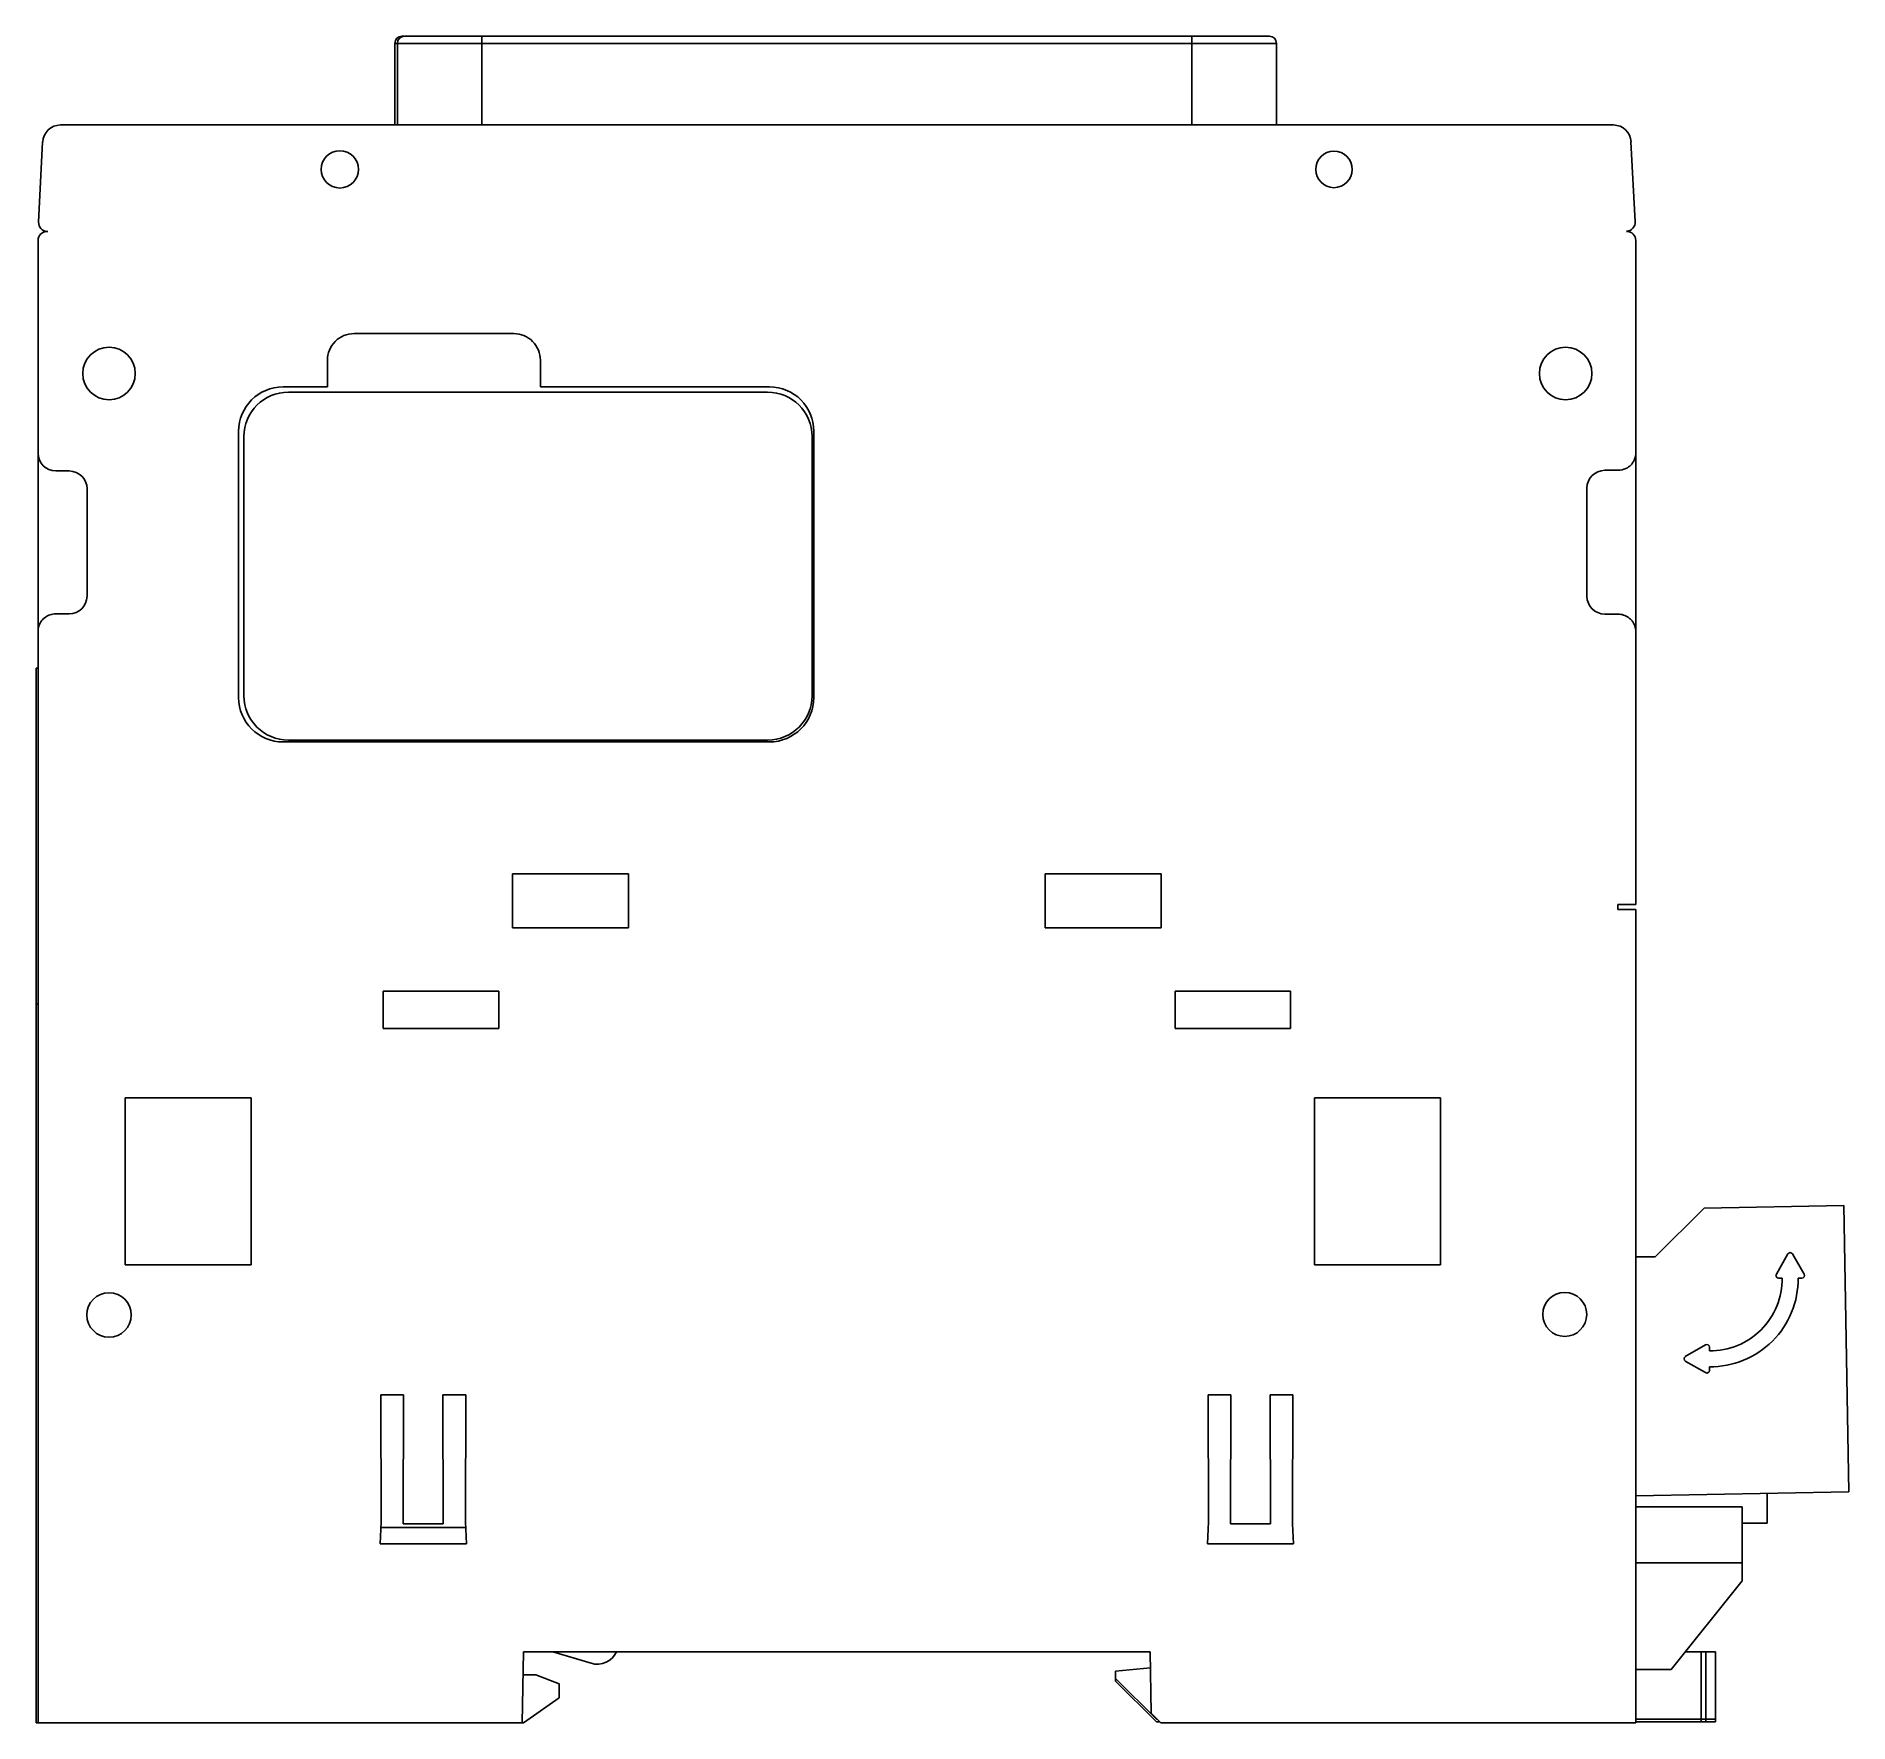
# Model space of a CAD drawing. Header units: millimetres. Extents: x 15 to 117, y 44 to 139.
import ezdxf

# ---------------------------------------------------------------- set-up
doc = ezdxf.new("R2010")
doc.units = ezdxf.units.MM
doc.header["$LTSCALE"] = 11.846335
doc.layers.get('0').update_dxf_attribs({"linetype": 'CONTINUOUS'})

msp = doc.modelspace()

# ---------------------------------------------------------------- linework, layer by layer
at = {"color": 7, "linetype": 'CONTINUOUS'}
for p, q in [((35.18, 138.19), (35.18, 133.59)), ((35.18, 138.19), (84.84, 138.19)), ((35.32, 138.19), (35.32, 133.59)), ((35.58, 138.59), (35.68, 138.59)), ((35.72, 138.59), (84.44, 138.59)), ((40.08, 133.59), (40.08, 138.59)), ((80.08, 138.59), (80.08, 133.59)), ((84.84, 133.59), (84.84, 138.19)), ((16.34, 133.59), (103.82, 133.59)), ((15.34, 132.64), (15.11, 128.12)), ((105.05, 128.13), (104.81, 132.64)), ((15.08, 43.59), (15.08, 127.09)), ((15.58, 127.59), (15.64, 127.59)), ((105.08, 127.09), (105.08, 89.69)), ((32.88, 121.84), (41.88, 121.84)), ((31.38, 118.84), (31.38, 120.34)), ((43.38, 120.34), (43.38, 118.84)), ((28.88, 118.84), (31.38, 118.84)), ((29.18, 118.54), (56.18, 118.54)), ((43.38, 118.84), (56.28, 118.84)), ((26.38, 101.34), (26.38, 116.34)), ((26.68, 101.44), (26.68, 116.04)), ((58.68, 116.04), (58.68, 101.44)), ((58.78, 116.34), (58.78, 101.34)), ((16.08, 114.1), (16.84, 114.1)), ((103.33, 114.14), (104.08, 114.14)), ((17.84, 113.1), (17.84, 107.05)), ((102.33, 107.04), (102.33, 113.14)), ((16.84, 106.05), (16.08, 106.05)), ((104.08, 106.04), (103.33, 106.04)), ((14.98, 102.99), (14.98, 43.59)), ((15.08, 102.99), (14.98, 102.99)), ((56.28, 98.84), (28.88, 98.84)), ((56.18, 98.94), (29.18, 98.94)), ((41.81, 88.37), (41.81, 91.41)), ((41.81, 91.41), (48.35, 91.41)), ((48.35, 91.41), (48.35, 88.37)), ((71.81, 91.41), (78.35, 91.41)), ((71.81, 88.37), (71.81, 91.41)), ((78.35, 91.41), (78.35, 88.37)), ((105.08, 89.69), (104.08, 89.69)), ((104.08, 89.69), (104.08, 89.39)), ((104.08, 89.39), (105.08, 89.39)), ((105.08, 89.39), (105.08, 43.59)), ((48.35, 88.37), (41.81, 88.37)), ((78.35, 88.37), (71.81, 88.37)), ((34.53, 82.69), (34.53, 84.79)), ((34.53, 84.79), (41.03, 84.79)), ((41.03, 84.79), (41.03, 82.69)), ((79.13, 84.79), (85.63, 84.79)), ((79.13, 82.69), (79.13, 84.79)), ((85.63, 84.79), (85.63, 82.69)), ((15.08, 84.09), (14.98, 84.09)), ((41.03, 82.69), (34.53, 82.69)), ((85.63, 82.69), (79.13, 82.69)), ((19.98, 69.39), (19.98, 78.79)), ((19.98, 78.79), (27.08, 78.79)), ((27.08, 78.79), (27.08, 69.39)), ((86.98, 78.79), (94.08, 78.79)), ((86.98, 69.39), (86.98, 78.79)), ((94.08, 78.79), (94.08, 69.39)), ((108.93, 72.58), (106.18, 69.83)), ((116.8, 72.72), (108.93, 72.58)), ((117.08, 56.59), (116.8, 72.72)), ((106.18, 69.83), (105.08, 69.83)), ((113.65, 70), (113, 68.86)), ((114.56, 68.86), (113.91, 70)), ((27.08, 69.39), (19.98, 69.39)), ((94.08, 69.39), (86.98, 69.39)), ((113.33, 68.64), (113.13, 68.64)), ((114.43, 68.64), (114.23, 68.64)), ((109, 64.87), (107.87, 64.22)), ((109.23, 64.74), (109.23, 64.54)), ((107.87, 63.96), (109, 63.31)), ((109.23, 63.64), (109.23, 63.44)), ((34.41, 54.91), (34.39, 62.07)), ((34.39, 62.07), (35.67, 62.07)), ((35.67, 62.07), (35.65, 54.79)), ((37.91, 54.79), (37.89, 62.07)), ((37.89, 62.07), (39.17, 62.07)), ((39.17, 62.07), (39.15, 54.91)), ((80.99, 62.07), (82.27, 62.07)), ((81.01, 54.91), (80.99, 62.07)), ((82.27, 62.07), (82.25, 54.79)), ((84.49, 62.07), (85.77, 62.07)), ((84.51, 54.79), (84.49, 62.07)), ((85.77, 62.07), (85.75, 54.79)), ((105.08, 56.38), (117.08, 56.59)), ((112.48, 54.83), (112.48, 56.51)), ((105.08, 55.75), (111.08, 55.75)), ((111.08, 51.59), (111.08, 55.75)), ((34.35, 53.67), (34.41, 54.91)), ((34.39, 54.59), (39.16, 54.59)), ((35.65, 54.79), (37.91, 54.79)), ((39.15, 54.91), (39.21, 53.67)), ((80.95, 53.67), (81.01, 54.91)), ((82.25, 54.79), (84.51, 54.79)), ((85.75, 54.79), (85.81, 53.67)), ((111.08, 54.83), (112.48, 54.83)), ((39.21, 53.67), (34.35, 53.67)), ((85.81, 53.67), (80.95, 53.67)), ((105.08, 52.59), (111.08, 52.59)), ((107.08, 46.59), (111.08, 51.59)), ((42.36, 43.59), (42.43, 47.59)), ((77.73, 47.59), (42.43, 47.59)), ((44.08, 47.59), (46.23, 46.94)), ((77.73, 47.59), (77.79, 44.13)), ((107.88, 47.59), (109.58, 47.59)), ((108.76, 47.59), (108.76, 43.64)), ((109.02, 47.59), (109.02, 43.64)), ((109.58, 43.64), (109.58, 47.59)), ((42.43, 46.29), (43.13, 46.29)), ((44.43, 45.79), (43.13, 46.29)), ((77.74, 46.69), (75.78, 46.49)), ((75.78, 45.94), (75.78, 46.49)), ((75.78, 46.09), (78.08, 43.79)), ((105.08, 46.59), (107.08, 46.59)), ((42.43, 43.59), (44.43, 44.99)), ((44.43, 45.79), (44.43, 44.99)), ((75.78, 45.94), (78.08, 43.64)), ((77.79, 44.13), (78.33, 43.59)), ((42.43, 43.59), (14.98, 43.59)), ((78.13, 43.79), (78.08, 43.79)), ((78.28, 43.64), (78.08, 43.64)), ((105.08, 43.59), (78.33, 43.59)), ((109.58, 43.79), (105.08, 43.79)), ((109.58, 43.64), (105.08, 43.64))]:
    msp.add_line(p, q, dxfattribs=at)
for centre, radius in [((32.08, 131.09), 1.05), ((88.08, 131.09), 1.03), ((19.08, 119.59), 1.48), ((101.13, 119.59), 1.48), ((19.08, 66.56), 1.25), ((101.08, 66.59), 1.24)]:
    msp.add_circle(centre, radius, dxfattribs=at)
for centre, radius, start, end in [((35.58, 138.19), 0.4, 90.004, 179.996), ((35.72, 138.19), 0.4, 90, 180), ((84.44, 138.19), 0.4, 0, 90), ((16.34, 132.59), 1, 90, 177), ((103.82, 132.59), 1, 3, 90), ((15.61, 128.09), 0.5, 177, 266.9175), ((104.55, 128.11), 0.5, 271.5638, 3), ((15.58, 127.09), 0.5, 89.9975, 180), ((104.58, 127.09), 0.5, 0, 91.5638), ((32.88, 120.34), 1.5, 89.9801, 180), ((41.88, 120.34), 1.5, 359.9801, 90), ((28.88, 116.34), 2.5, 90, 180), ((29.18, 116.04), 2.5, 90.004, 179.996), ((56.18, 116.04), 2.5, 0.004, 89.996), ((56.28, 116.34), 2.5, 0, 90), ((16.08, 115.1), 0.998, 180.1178, 269.9998), ((16.84, 113.1), 1, 0.0541, 89.9999), ((103.33, 113.14), 0.998, 90, 179.9999), ((16.84, 107.05), 0.999, 270.0002, 360), ((103.33, 107.04), 0.998, 180.0001, 270), ((28.88, 101.34), 2.5, 180, 270), ((29.18, 101.44), 2.5, 180.004, 269.996), ((56.18, 101.44), 2.5, 270.004, 359.996), ((56.28, 101.34), 2.5, 270, 360), ((113.78, 69.92), 0.15, 30.0162, 149.9838), ((109.28, 68.59), 4.95, 269.4215, 0.5785), ((109.28, 68.59), 4.05, 269.2929, 0.7071), ((113.13, 68.79), 0.15, 150.0164, 269.9833), ((114.43, 68.79), 0.15, 270.0167, 29.9836), ((109.08, 64.74), 0.15, 0.0119, 119.9839), ((107.95, 64.09), 0.15, 120.0162, 239.9838), ((109.08, 63.44), 0.15, 240.0164, 359.9833), ((46.58, 48.09), 1.2, 253.2341, 335.3731)]:
    msp.add_arc(centre, radius, start, end, dxfattribs=at)
for points, knots in [([(104.08, 114.14), (104.12, 114.14), (104.3, 114.15), (104.58, 114.24), (104.95, 114.55), (105.08, 114.89), (105.08, 115.12)], [0, 0, 0, 0, 0.089534, 0.38524, 0.587505, 1, 1, 1, 1]), ([(16.08, 106.05), (16.02, 106.05), (15.86, 106.04), (15.66, 105.97), (15.45, 105.84), (15.3, 105.7), (15.14, 105.45), (15.08, 105.23), (15.08, 105.07)], [0, 0, 0, 0, 0.099932, 0.298012, 0.397173, 0.595375, 0.694391, 1, 1, 1, 1]), ([(105.08, 105.06), (105.08, 105.16), (105.05, 105.31), (104.98, 105.5), (104.9, 105.63), (104.76, 105.79), (104.59, 105.91), (104.35, 106.01), (104.18, 106.04), (104.08, 106.04)], [0, 0, 0, 0, 0.195254, 0.295866, 0.395643, 0.495409, 0.695077, 0.797303, 1, 1, 1, 1])]:
    msp.add_open_spline(points, degree=3, knots=knots, dxfattribs=at)

doc.saveas('drawing.dxf')
